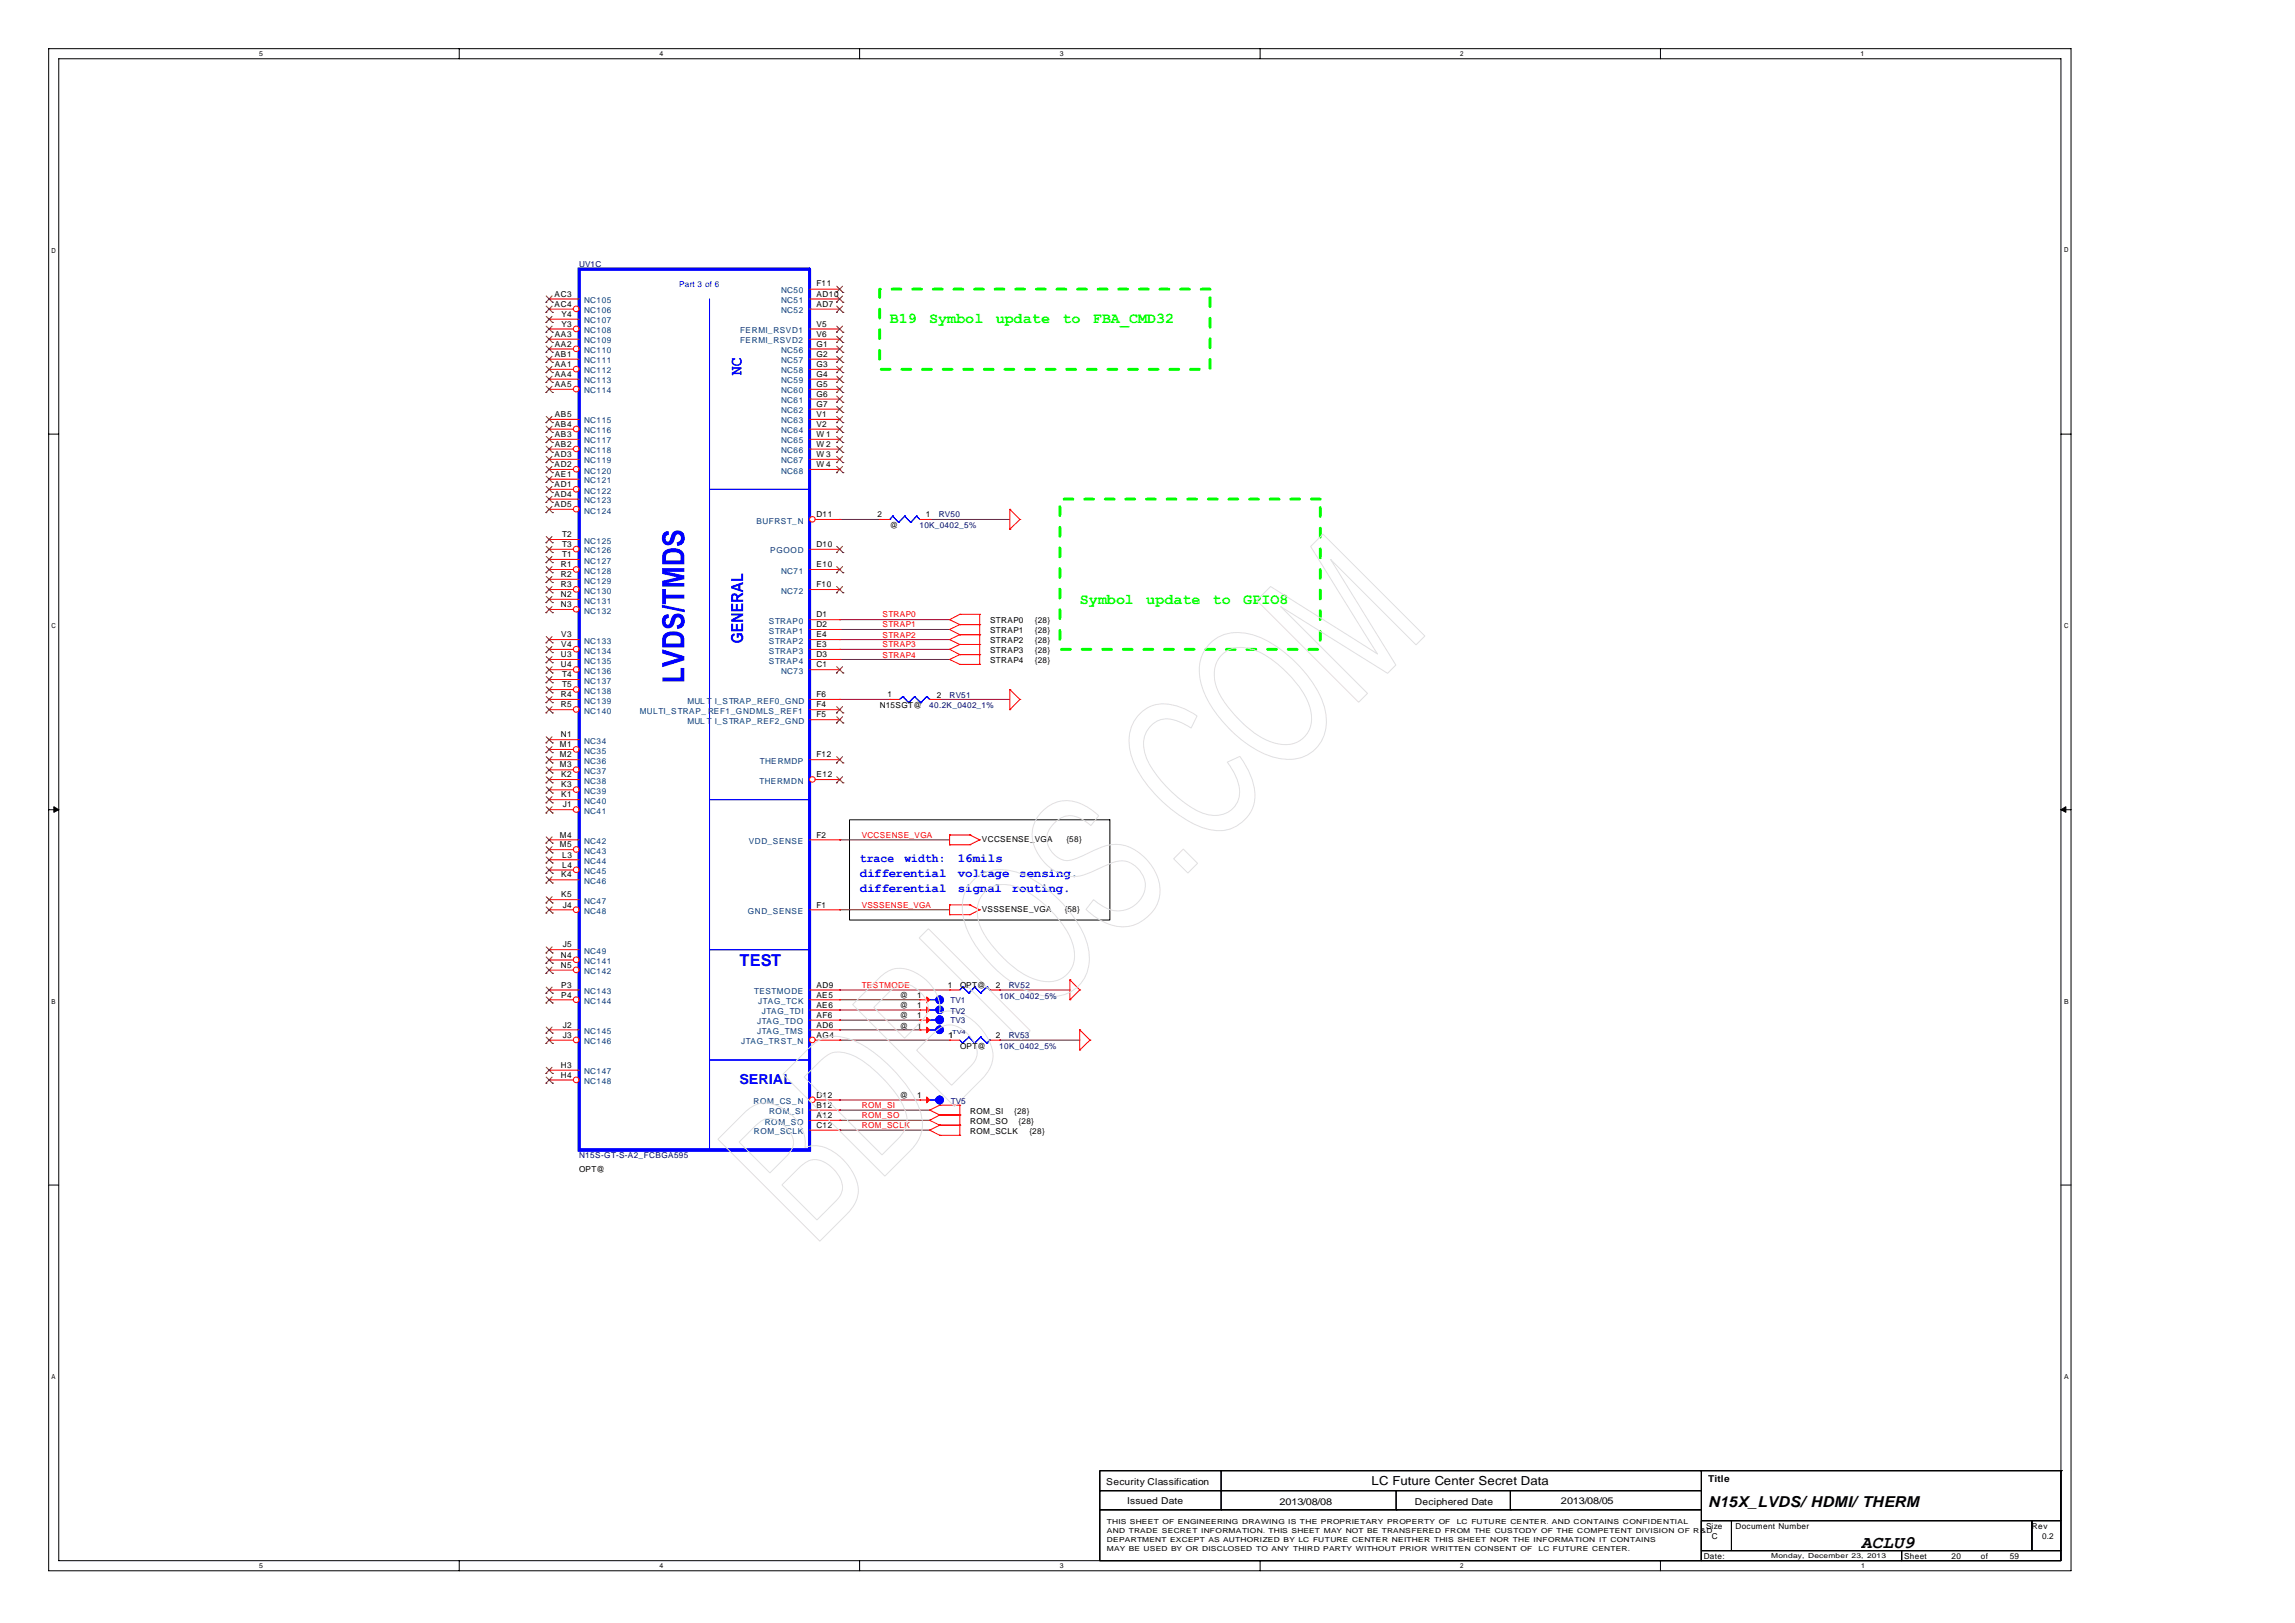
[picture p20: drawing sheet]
<svg xmlns="http://www.w3.org/2000/svg" width="297mm" height="210mm" viewBox="0 0 297 210" stroke-linecap="round" stroke-linejoin="round" font-family="sans-serif">
<defs><g id="words">
<text font-size="2.3" x="240.8" y="200.3">ACLU9</text>
<text font-size="2.1" fill="#00f" x="95.7" y="125">TEST</text>
<g font-size="1.9" fill="#0f0">
<text x="115.1" y="41.8">B19</text>
<text x="120.2" y="41.8">Symbol</text>
<text x="128.8" y="41.8">update</text>
<text x="137.5" y="41.8">to</text>
<text x="141.4" y="41.8">FBA_CMD32</text>
<text x="139.7" y="78.1">Symbol</text>
<text x="148.3" y="78.1">update</text>
<text x="156.9" y="78.1">to</text>
<text x="160.8" y="78.1">GPIO8</text>
</g>
<text font-size="1.9" x="221" y="194.9">N15X_LVDS/HDMI/THERM</text>
<text font-size="1.8" fill="#00f" x="95.7" y="140.2">SERIAL</text>
<g font-size="1.6" fill="#00f">
<text x="111.3" y="111.5">trace</text>
<text x="111.3" y="113.4">differential</text>
<text x="117" y="111.5">width:</text>
<text x="123.9" y="111.5">16mils</text>
<text x="123.9" y="113.4">voltage</text>
<text x="131.9" y="113.4">sensing.</text>
<text x="111.3" y="115.4">differential</text>
<text x="123.9" y="115.4">signal</text>
<text x="130.9" y="115.4">routing.</text>
</g>
<text font-size="1.6" x="177.5" y="192.2">LC Future Center Secret Data</text>
<g font-size="1.2">
<text x="221" y="191.7">Title</text>
<text x="143.2" y="192.1">Security Classification</text>
<text x="145.9" y="194.6">Issued Date</text>
<text x="165.5" y="194.6">2013/08/08</text>
<text x="183.1" y="194.6">Deciphered Date</text>
<text x="202" y="194.6">2013/08/05</text>
</g>
<g font-size="1.1" fill="#00007f">
<text x="74.9" y="34.6">UV1C</text>
<text x="119" y="68.3">10K_0402_5%</text>
<text x="121.5" y="66.9">RV50</text>
<text x="120.2" y="91.6">40.2K_0402_1%</text>
<text x="122.9" y="90.3">RV51</text>
<text x="123" y="129.8">TV1</text>
<text x="123" y="131.1">TV2</text>
<text x="129.3" y="129.2">10K_0402_5%</text>
<text x="130.5" y="127.8">RV52</text>
<text x="123" y="132.4">TV3</text>
<text x="129.3" y="135.7">10K_0402_5%</text>
<text x="130.5" y="134.3">RV53</text>
<text x="123" y="142.8">TV5</text>
<text x="74.9" y="149.9">N15S-GT-S-A2_FCBGA595</text>
</g>
<g font-size="1.1">
<text x="71.8" y="38.4">AC3</text>
<text x="71.8" y="39.7">AC4</text>
<text x="72.7" y="41">Y4</text>
<text x="105.6" y="37">F11</text>
<text x="105.6" y="38.4">AD10</text>
<text x="105.6" y="39.7">AD7</text>
<text x="71.8" y="43.6">AA3</text>
<text x="71.8" y="44.8">AA2</text>
<text x="71.8" y="46.2">AB1</text>
<text x="71.8" y="47.5">AA1</text>
<text x="72.7" y="42.3">Y3</text>
<text x="105.6" y="42.3">V5</text>
<text x="105.6" y="43.6">V6</text>
<text x="105.6" y="44.8">G1</text>
<text x="105.6" y="46.2">G2</text>
<text x="105.6" y="47.5">G3</text>
<text x="71.8" y="48.7">AA4</text>
<text x="71.8" y="50">AA5</text>
<text x="71.8" y="53.9">AB5</text>
<text x="105.6" y="48.7">G4</text>
<text x="105.6" y="50">G5</text>
<text x="105.6" y="51.3">G6</text>
<text x="105.6" y="52.6">G7</text>
<text x="105.6" y="53.9">V1</text>
<text x="71.8" y="59.1">AD3</text>
<text x="71.8" y="55.2">AB4</text>
<text x="71.8" y="56.5">AB3</text>
<text x="71.8" y="57.8">AB2</text>
<text x="105.6" y="55.2">V2</text>
<text x="105.6" y="56.5">W 1</text>
<text x="105.6" y="57.8">W 2</text>
<text x="105.6" y="59.1">W 3</text>
<text x="71.8" y="60.4">AD2</text>
<text x="71.8" y="63">AD1</text>
<text x="71.8" y="64.3">AD4</text>
<text x="71.8" y="65.6">AD5</text>
<text x="71.8" y="61.7">AE1</text>
<text x="105.6" y="60.4">W 4</text>
<text x="72.7" y="69.5">T2</text>
<text x="72.7" y="70.8">T3</text>
<text x="105.6" y="66.9">D11</text>
<text x="105.6" y="70.8">D10</text>
<text x="113.6" y="66.9">2</text>
<text x="115.1" y="68.3">@</text>
<text x="119.8" y="66.9">1</text>
<text x="72.6" y="73.4">R1</text>
<text x="72.6" y="74.7">R2</text>
<text x="72.6" y="76">R3</text>
<text x="72.6" y="77.2">N2</text>
<text x="72.7" y="72.1">T1</text>
<text x="105.6" y="73.4">E10</text>
<text x="105.6" y="76">F10</text>
<text x="72.6" y="78.5">N3</text>
<text x="72.6" y="82.4">V3</text>
<text x="72.6" y="83.7">V4</text>
<text x="105.6" y="79.9">D1</text>
<text x="105.6" y="81.1">D2</text>
<text x="105.6" y="82.4">E4</text>
<text x="105.6" y="83.7">E3</text>
<text x="128.1" y="80.6">STRAP0</text>
<text x="128.1" y="81.9">STRAP1</text>
<text x="128.1" y="83.2">STRAP2</text>
<text x="133.9" y="80.6">{28}</text>
<text x="133.9" y="81.9">{28}</text>
<text x="133.9" y="83.2">{28}</text>
<text x="72.6" y="85">U3</text>
<text x="72.6" y="86.3">U4</text>
<text x="72.7" y="87.6">T4</text>
<text x="72.7" y="88.9">T5</text>
<text x="105.6" y="85">D3</text>
<text x="105.6" y="86.3">C1</text>
<text x="128.1" y="84.5">STRAP3</text>
<text x="128.1" y="85.8">STRAP4</text>
<text x="133.9" y="84.5">{28}</text>
<text x="133.9" y="85.8">{28}</text>
<text x="72.6" y="90.2">R4</text>
<text x="72.6" y="91.5">R5</text>
<text x="72.6" y="95.4">N1</text>
<text x="105.6" y="90.2">F6</text>
<text x="105.6" y="91.5">F4</text>
<text x="105.6" y="92.8">F5</text>
<text x="113.9" y="91.6">N15SGT@</text>
<text x="114.8" y="90.2">1</text>
<text x="121.2" y="90.3">2</text>
<text x="72.4" y="96.7">M1</text>
<text x="72.4" y="98">M2</text>
<text x="72.4" y="99.3">M3</text>
<text x="72.6" y="100.6">K2</text>
<text x="72.6" y="101.9">K3</text>
<text x="105.6" y="98">F12</text>
<text x="105.6" y="100.6">E12</text>
<text x="72.6" y="103.1">K1</text>
<text x="72.8" y="104.5">J1</text>
<text x="72.4" y="108.4">M4</text>
<text x="72.4" y="109.6">M5</text>
<text x="72.6" y="113.5">K4</text>
<text x="72.7" y="110.9">L3</text>
<text x="72.7" y="112.3">L4</text>
<text x="105.6" y="108.4">F2</text>
<text x="127.1" y="108.9">VCCSENSE_VGA</text>
<text x="138" y="108.9">{58}</text>
<text x="72.6" y="116.1">K5</text>
<text x="72.8" y="117.4">J4</text>
<text x="105.6" y="117.4">F1</text>
<text x="127.1" y="118.1">VSSSENSE_VGA</text>
<text x="137.8" y="118.1">{58}</text>
<text x="72.6" y="123.9">N4</text>
<text x="72.6" y="125.2">N5</text>
<text x="72.8" y="122.6">J5</text>
<text x="72.6" y="127.8">P3</text>
<text x="72.6" y="129.1">P4</text>
<text x="105.6" y="127.8">AD9</text>
<text x="105.6" y="129.1">AE5</text>
<text x="105.6" y="130.4">AE6</text>
<text x="105.6" y="131.7">AF6</text>
<text x="116.4" y="129.1">@</text>
<text x="116.4" y="130.4">@</text>
<text x="116.4" y="131.8">@</text>
<text x="118.7" y="129.1">1</text>
<text x="118.7" y="130.4">1</text>
<text x="118.7" y="131.8">1</text>
<text x="122.7" y="127.8">1</text>
<text x="124.2" y="127.8">OPT@</text>
<text x="128.8" y="127.8">2</text>
<text x="72.8" y="133">J2</text>
<text x="72.8" y="134.3">J3</text>
<text x="105.6" y="133">AD6</text>
<text x="105.6" y="134.3">AG4</text>
<text x="116.4" y="133.1">@</text>
<text x="118.7" y="133.1">1</text>
<text x="122.7" y="134.3">1</text>
<text x="124.2" y="135.7">OPT@</text>
<text x="128.9" y="134.3">2</text>
<text x="72.6" y="138.2">H3</text>
<text x="72.6" y="139.4">H4</text>
<text x="105.6" y="142">D12</text>
<text x="105.6" y="143.3">B12</text>
<text x="116.4" y="142.1">@</text>
<text x="118.7" y="142.1">1</text>
<text x="105.6" y="144.6">A12</text>
<text x="105.6" y="145.9">C12</text>
<text x="125.5" y="144.1">ROM_SI</text>
<text x="125.5" y="145.4">ROM_SO</text>
<text x="125.5" y="146.7">ROM_SCLK</text>
<text x="131.3" y="144.1">{28}</text>
<text x="131.8" y="145.4">{28}</text>
<text x="133.2" y="146.7">{28}</text>
<text x="74.9" y="151.6">OPT@</text>
<text x="220.8" y="197.9">Size</text>
<text x="224.6" y="197.9">Document Number</text>
<text x="262.9" y="197.9">Rev</text>
<text x="220.5" y="201.7">Date:</text>
<text x="221.5" y="199.1">C</text>
<text x="246.4" y="201.7">Sheet</text>
<text x="252.5" y="201.7">20</text>
<text x="256.3" y="201.7">of</text>
<text x="260.1" y="201.7">59</text>
<text x="264.2" y="199.1">0.2</text>
</g>
<g font-size="1.1" fill="#003f7f">
<text x="75.6" y="39.2">NC105</text>
<text x="75.6" y="40.5">NC106</text>
<text x="75.6" y="41.8">NC107</text>
<text x="101.1" y="37.9">NC50</text>
<text x="101.1" y="39.2">NC51</text>
<text x="101.1" y="40.5">NC52</text>
<text x="75.6" y="43.1">NC108</text>
<text x="75.6" y="44.4">NC109</text>
<text x="75.6" y="45.7">NC110</text>
<text x="75.6" y="47">NC111</text>
<text x="95.8" y="43.1">FERMI_RSVD1</text>
<text x="95.8" y="44.4">FERMI_RSVD2</text>
<text x="101.1" y="45.7">NC56</text>
<text x="101.1" y="47">NC57</text>
<text x="75.6" y="48.3">NC112</text>
<text x="75.6" y="49.6">NC113</text>
<text x="75.6" y="50.9">NC114</text>
<text x="101.1" y="48.3">NC58</text>
<text x="101.1" y="49.6">NC59</text>
<text x="101.1" y="50.9">NC60</text>
<text x="101.1" y="52.2">NC61</text>
<text x="101.1" y="53.5">NC62</text>
<text x="75.6" y="54.8">NC115</text>
<text x="75.6" y="56.1">NC116</text>
<text x="75.6" y="57.4">NC117</text>
<text x="75.6" y="58.6">NC118</text>
<text x="75.6" y="60">NC119</text>
<text x="101.1" y="54.8">NC63</text>
<text x="101.1" y="56.1">NC64</text>
<text x="101.1" y="57.4">NC65</text>
<text x="101.1" y="58.6">NC66</text>
<text x="101.1" y="60">NC67</text>
<text x="75.6" y="61.3">NC120</text>
<text x="75.6" y="62.5">NC121</text>
<text x="75.6" y="63.9">NC122</text>
<text x="75.6" y="65.1">NC123</text>
<text x="101.1" y="61.3">NC68</text>
<text x="75.6" y="66.4">NC124</text>
<text x="75.6" y="70.3">NC125</text>
<text x="75.6" y="71.6">NC126</text>
<text x="97.9" y="67.8">BUFRST_N</text>
<text x="99.7" y="71.6">PGOOD</text>
<text x="75.6" y="72.9">NC127</text>
<text x="75.6" y="74.2">NC128</text>
<text x="75.6" y="75.5">NC129</text>
<text x="75.6" y="76.8">NC130</text>
<text x="101.1" y="74.2">NC71</text>
<text x="101.1" y="76.8">NC72</text>
<text x="75.6" y="78.1">NC131</text>
<text x="75.6" y="79.4">NC132</text>
<text x="75.6" y="83.3">NC133</text>
<text x="99.5" y="80.7">STRAP0</text>
<text x="99.5" y="82">STRAP1</text>
<text x="99.5" y="83.3">STRAP2</text>
<text x="75.6" y="84.6">NC134</text>
<text x="75.6" y="85.9">NC135</text>
<text x="75.6" y="87.2">NC136</text>
<text x="75.6" y="88.5">NC137</text>
<text x="75.6" y="89.8">NC138</text>
<text x="99.5" y="84.6">STRAP3</text>
<text x="99.5" y="85.9">STRAP4</text>
<text x="101.1" y="87.2">NC73</text>
<text x="75.6" y="91">NC139</text>
<text x="75.6" y="92.3">NC140</text>
<text x="82.8" y="92.3">MULTI_STRAP_ REF1_GNDMLS_REF1</text>
<text x="89" y="91">MUL T</text>
<text x="89" y="93.7">MUL T</text>
<text x="92.5" y="91">I_STRAP_REF0_GND</text>
<text x="92.5" y="93.7">I_STRAP_REF2_GND</text>
<text x="75.6" y="96.2">NC34</text>
<text x="75.6" y="97.5">NC35</text>
<text x="75.6" y="98.8">NC36</text>
<text x="75.6" y="100.1">NC37</text>
<text x="75.6" y="101.4">NC38</text>
<text x="98.3" y="101.4">THERMDN</text>
<text x="98.3" y="98.8">THERMDP</text>
<text x="75.6" y="102.7">NC39</text>
<text x="75.6" y="104">NC40</text>
<text x="75.6" y="105.3">NC41</text>
<text x="75.6" y="109.2">NC42</text>
<text x="75.6" y="110.5">NC43</text>
<text x="75.6" y="111.8">NC44</text>
<text x="75.6" y="113.1">NC45</text>
<text x="96.9" y="109.2">VDD_SENSE</text>
<text x="75.6" y="114.4">NC46</text>
<text x="75.6" y="116.9">NC47</text>
<text x="75.6" y="118.3">NC48</text>
<text x="96.7" y="118.3">GND_SENSE</text>
<text x="75.6" y="123.4">NC49</text>
<text x="75.6" y="124.7">NC141</text>
<text x="75.6" y="126.1">NC142</text>
<text x="75.6" y="128.6">NC143</text>
<text x="75.6" y="129.9">NC144</text>
<text x="97.6" y="128.6">TESTMODE</text>
<text x="98.1" y="129.9">JTAG_TCK</text>
<text x="98.6" y="131.2">JTAG_TDI</text>
<text x="75.6" y="133.8">NC145</text>
<text x="75.6" y="135.1">NC146</text>
<text x="95.9" y="135.1">JTAG_TRST_N</text>
<text x="98" y="132.5">JTAG_TDO</text>
<text x="98" y="133.8">JTAG_TMS</text>
<text x="75.6" y="139">NC147</text>
<text x="75.6" y="140.3">NC148</text>
<text x="97.5" y="142.9">ROM_CS_N</text>
<text x="97.6" y="146.8">ROM_SCLK</text>
<text x="99" y="145.5">ROM_SO</text>
<text x="99.5" y="144.2">ROM_SI</text>
</g>
<text font-size="1.1" fill="#00f" x="87.9" y="37.2">Part 3 of 6</text>
<g font-size="1.1" fill="#f00">
<text x="114.2" y="79.9">STRAP0</text>
<text x="114.2" y="81.2">STRAP1</text>
<text x="114.2" y="82.5">STRAP2</text>
<text x="114.2" y="83.8">STRAP3</text>
<text x="114.2" y="85.1">STRAP4</text>
<text x="111.5" y="108.4">VCCSENSE_VGA</text>
<text x="111.5" y="117.5">VSSSENSE_VGA</text>
<text x="111.5" y="127.8">TESTMODE</text>
<text x="111.5" y="143.4">ROM_SI</text>
<text x="111.5" y="144.7">ROM_SO</text>
<text x="111.5" y="146">ROM_SCLK</text>
</g>
<g font-size=".9">
<text x="33.5" y="7.3">5</text>
<text x="85.3" y="7.3">4</text>
<text x="137.1" y="7.3">3</text>
<text x="189" y="7.3">2</text>
<text x="240.7" y="7.3">1</text>
<text x="6.6" y="32.7">D</text>
<text x="267.1" y="32.6">D</text>
<text x="6.6" y="81.3">C</text>
<text x="267.1" y="81.2">C</text>
<text x="6.6" y="129.9">B</text>
<text x="267.1" y="129.9">B</text>
<text x="6.6" y="178.4">A</text>
<text x="267.1" y="178.4">A</text>
<text x="143.2" y="197.1">THIS SHEET OF ENGINEERING DRAWING IS THE PROPRIETARY PROPERTY OF</text>
<text x="188.5" y="197.1">LC FUTURE CENTER. AND CONTAINS CONFIDENTIAL</text>
<text x="33.5" y="202.9">5</text>
<text x="85.3" y="202.9">4</text>
<text x="137.1" y="202.9">3</text>
<text x="143.2" y="198.3">AND TRADE SECRET INFORMATION. THIS SHEET MAY NOT BE TRANSFERED FROM THE CUSTODY OF THE COMPETENT DIVISION OF R&amp;D</text>
<text x="143.2" y="199.5">DEPARTMENT EXCEPT AS AUTHORIZED BY LC FUTURE CENTER NEITHER THIS SHEET NOR THE INFORMATION IT CONTAINS</text>
<text x="143.2" y="200.7">MAY BE USED BY OR DISCLOSED TO ANY THIRD PARTY WITHOUT PRIOR WRITTEN CONSENT OF</text>
<text x="189" y="202.9">2</text>
<text x="199.1" y="200.7">LC FUTURE CENTER.</text>
<text x="229.2" y="201.5">Monday, December 23, 2013</text>
<text x="240.8" y="202.9">1</text>
</g>
<text font-size=".7" fill="#00007f" x="123.2" y="133.8">TV4</text>
</g></defs>
<g fill="none" stroke="#000" stroke-width=".13">
<path d="M6.3 6.3h261.7v196.9h-261.7zM7.6 7.6h259.1v194.3h-259.1zM59.4 6.3v1.3M111.2 6.3v1.3M163.1 6.3v1.3M214.9 6.3v1.3M6.3 56.2h1.3M266.7 56.2h1.3M6.3 104.8h1.3M7 104.4l.6 .4-.6 .3zM109.9 106.1h33.7v12.9h-33.7zM266.7 104.8l.6-.4v.7z"/>
<path d="M266.7 104.8h1.3M6.3 153.3h1.3M266.7 153.3h1.3M142.3 190.3h77.9v2.5h-77.9zM142.3 192.8h77.9v2.5h-77.9zM142.3 195.3h77.9v6.6h-77.9zM158 192.8h.1M158 195.3h.1M158 190.3v5M180.7 195.3h.1M180.7 192.8v2.5M195.4 195.3h.1"/>
<path d="M195.4 192.8v2.5M220 190.3h46.7M220.2 196.7h3.8v3.9h-3.8zM224 196.7h38.9v3.9h-38.9zM262.9 196.7h3.8v3.9h-3.8zM266.7 190.3h.1M59.4 201.9v1.3M111.2 201.9v1.3M163.1 201.9v1.3M214.9 201.9v1.3M220.2 200.6h25.9v1.3h-25.9zM246.1 200.6h20.6v1.3h-20.6z"/>
</g>
<path d="M7 104.4l.6 .4-.6 .3zM266.7 104.8l.6-.4v.7z" fill="#000"/>
<path d="M156.6 37.4h-42.8v10.4h42.8v-10.4M170.8 64.6h-33.7v19.4h33.7v-19.4" fill="none" stroke="#0f0" stroke-width=".38" stroke-dasharray="1.1 1.5"/>
<g fill="none" stroke="#7f003f" stroke-width=".13">
<path d="M108.7 67.2h.1M108.7 67.2h5.1M120.3 67.2h.1M120.3 67.2h10.4M108.7 82.7h.1M108.7 80.2h.1M108.7 85.3h.1M108.7 84h.1M108.7 90.5h.1M108.7 81.4h.1M108.7 82.7h14.2M108.7 80.2h14.2"/>
<path d="M108.7 85.3h14.2M108.7 84h14.2M108.7 90.5h6.4M108.7 81.4h14.2M121.6 90.5h.1M121.6 90.5h9.1M108.7 108.7h.1M108.7 117.7h.1M108.7 108.7h14.2M108.7 117.7h14.2M108.7 134.6h.1M108.7 133.2h.1"/>
<path d="M108.7 132h.1M108.7 128.1h.1M108.7 130.7h.1M108.7 129.3h.1M108.7 128.1h14.2M108.7 134.6h14.2M108.7 133.2h10.3M108.7 132h10.3M108.7 130.7h10.3M108.7 129.3h10.3M129.3 128.1h.1M129.3 134.6h.1"/>
<path d="M129.3 128.1h9.1M129.3 134.6h10.4M108.7 142.3h.1M108.7 144.9h.1M108.7 143.6h.1M108.7 146.2h.1M108.7 142.3h10.3M108.7 144.9h11.6M108.7 143.6h11.6M108.7 146.2h11.6"/>
</g>
<g fill="none" stroke="#f00" stroke-width=".13">
<path d="M124.2 79.5h.1M124.2 79.5h2.6M124.2 79.5l-1.3 .7M126.8 79.5h.1M126.8 79.5v6.5M130.7 65.9h.1M130.7 68.5h.1M130.7 65.9v2.6M130.7 65.9l1.3 1.3M132 67.2h.1M132 67.2l-1.3 1.3M122.9 80.2h.1"/>
<path d="M122.9 85.3h.1M122.9 84h.1M122.9 82.7h.1M122.9 81.4h.1M122.9 80.2l1.3 .6M122.9 85.3l1.3 .7M122.9 84l1.3 .7M122.9 82.7l1.3 .7M122.9 81.4l1.3 .7M124.2 80.8h.1M124.2 84.7h.1M124.2 86h.1"/>
<path d="M124.2 83.4h.1M124.2 82.1h.1M124.2 80.8h2.6M124.2 84.7h2.6M124.2 84.7l-1.3 .6M124.2 86h2.6M124.2 83.4h2.6M124.2 83.4l-1.3 .6M124.2 82.1h2.6M124.2 82.1l-1.3 .6M124.2 80.8l-1.3 .6M126.8 80.8h.1"/>
<path d="M126.8 86h.1M126.8 84.7h.1M126.8 83.4h.1M126.8 82.1h.1M130.7 89.2h.1M130.7 91.8h.1M130.7 89.2v2.6M130.7 89.2l1.3 1.3M132 90.5h.1M132 90.5l-1.3 1.3M122.9 108h.1M122.9 109.3h.1"/>
<path d="M122.9 117.1h.1M122.9 118.3h.1M122.9 108h2.6M122.9 108v1.3M122.9 117.1v1.2M122.9 109.3h2.6M122.9 117.1h2.6M122.9 118.3h2.6M125.5 108h.1M125.5 109.3h.1M125.5 117.1h.1M125.5 118.3h.1"/>
<path d="M125.5 108l1.3 .7M125.5 117.1l1.3 .6M126.8 108.7h.1M126.8 117.7h.1M126.8 108.7l-1.3 .6M126.8 117.7l-1.3 .6M138.4 126.8h.1M138.4 129.3h.1M138.4 126.8v2.5M138.4 126.8l1.3 1.3M139.7 133.2h.1M139.7 135.8h.1"/>
<path d="M139.7 128.1h.1M139.7 133.2v2.6M139.7 133.2l1.3 1.4M139.7 128.1l-1.3 1.2M141 134.6h.1M141 134.6l-1.3 1.2M120.3 146.2h.1M120.3 144.9h.1M120.3 143.6h.1M120.3 146.2l1.3 .7M120.3 144.9l1.3 .7M120.3 143.6l1.3 .7"/>
<path d="M121.6 145.6h.1M121.6 146.9h.1M121.6 144.3h.1M121.6 143h.1M121.6 145.6h2.6M121.6 145.6l-1.3 .6M121.6 146.9h2.6M121.6 144.3h2.6M121.6 144.3l-1.3 .6M121.6 143h2.6M121.6 143l-1.3 .6M124.2 146.9h.1"/>
<path d="M124.2 145.6h.1M124.2 144.3h.1M124.2 143h.1M124.2 143v3.9"/>
</g>
<path d="M91.8 38.7v110.1M91.8 63.3h13M104.8 63.3h.1M91.8 103.5h13M104.8 103.5h.1M91.8 122.9h13M91.8 137.1h13M104.8 122.9h.1M104.8 137.1h.1M91.8 148.8h.1" fill="none" stroke="#00f" stroke-width=".13"/>
<path d="M74.9 34.8h29.9v114h-29.9z" fill="none" stroke="#00f" stroke-width=".38"/>
<circle cx="74.6" cy="71" r=".36" fill="#fff"/>
<g fill="none" stroke="#f00" stroke-width=".13">
<path d="M71.1 59.4h.1M71.1 59.4h3.8M71.1 71.1h.1M71.1 71.1h3.1"/>
<circle cx="74.6" cy="71" r=".36"/>
</g>
<path d="M70.6 59.8h.1M70.7 59l.8 .8M71.4 59l-.8 .8M71.5 59.8h.1M70.6 71.5h.1M70.7 70.7l.8 .8M71.4 70.7l-.8 .8M71.5 71.5h.1" fill="none" stroke="#7f3f00" stroke-width=".13"/>
<circle cx="74.6" cy="129.3" r=".36" fill="#fff"/>
<g fill="none" stroke="#f00" stroke-width=".13">
<path d="M104.8 38.7h3.9M108.7 38.7h.1M104.8 50.4h3.9M108.7 50.4h.1M71.1 62h.1M71.1 62h3.8M71.1 87.9h.1M71.1 95.7h.1M71.1 87.9h3.8M71.1 95.7h3.8M71.1 129.3h.1M71.1 129.3h3.1"/>
<circle cx="74.6" cy="129.3" r=".36"/>
</g>
<g fill="none" stroke="#7f3f00" stroke-width=".13">
<path d="M108.2 39.1h.1M108.3 38.3l.8 .8M109 38.3l-.8 .8M109.1 39.1h.1M108.2 50.8h.1M108.3 50l.8 .8M109 50l-.8 .8M109.1 50.8h.1M70.6 62.4h.1M70.7 61.6l.8 .8M71.4 61.6l-.8 .8M71.5 62.4h.1"/>
<path d="M70.6 88.3h.1M70.6 96.1h.1M70.7 87.5l.8 .8M70.7 95.3l.8 .8M71.4 87.5l-.8 .8M71.4 95.3l-.8 .8M71.5 88.3h.1M71.5 96.1h.1M70.6 129.8h.1M70.7 129l.8 .8M71.4 129l-.8 .8M71.5 129.8h.1"/>
</g>
<circle cx="74.6" cy="97" r=".36" fill="#fff"/>
<g fill="none" stroke="#f00" stroke-width=".13">
<path d="M104.8 46.5h3.9M108.7 46.5h.1M71.1 77.5h.1M71.1 77.5h3.8M71.1 97h.1M71.1 97h3.1M71.1 122.9h.1M71.1 122.9h3.8"/>
<circle cx="74.6" cy="97" r=".36"/>
</g>
<g fill="none" stroke="#7f3f00" stroke-width=".13">
<path d="M108.2 46.9h.1M108.3 46.1l.8 .8M109 46.1l-.8 .8M109.1 46.9h.1M70.6 78h.1M70.7 77.2l.8 .8M71.4 77.2l-.8 .8M71.5 78h.1M70.6 97.4h.1M70.7 96.6l.8 .8M71.4 96.6l-.8 .8M71.5 97.4h.1"/>
<path d="M70.6 123.3h.1M70.7 122.5l.8 .8M71.4 122.5l-.8 .8M71.5 123.3h.1"/>
</g>
<circle cx="74.6" cy="86.6" r=".36" fill="#fff"/>
<g fill="none" stroke="#f00" stroke-width=".13">
<path d="M71.1 86.6h.1M71.1 86.6h3.1"/>
<circle cx="74.6" cy="86.6" r=".36"/>
</g>
<path d="M70.6 87.1h.1M70.7 86.3l.8 .8M71.4 86.3l-.8 .8M71.5 87.1h.1" fill="none" stroke="#7f3f00" stroke-width=".13"/>
<circle cx="74.6" cy="42.6" r=".36" fill="#fff"/>
<g fill="none" stroke="#f00" stroke-width=".13">
<path d="M71.1 42.6h.1M71.1 42.6h3.1"/>
<circle cx="74.6" cy="42.6" r=".36"/>
</g>
<path d="M70.6 43h.1M70.7 42.2l.8 .8M71.4 42.2l-.8 .8M71.5 43h.1" fill="none" stroke="#7f3f00" stroke-width=".13"/>
<circle cx="74.6" cy="45.1" r=".36" fill="#fff"/>
<g fill="none" stroke="#f00" stroke-width=".13">
<path d="M71.1 45.2h.1M71.1 45.2h3.1M104.8 49.1h3.9M108.7 49.1h.1M71.1 72.4h.1M71.1 72.4h3.8"/>
<circle cx="74.6" cy="45.1" r=".36"/>
</g>
<path d="M70.6 45.6h.1M70.7 44.8l.8 .8M71.4 44.8l-.8 .8M71.5 45.6h.1M108.2 49.5h.1M108.3 48.7l.8 .8M109 48.7l-.8 .8M109.1 49.5h.1M70.6 72.8h.1M70.7 72l.8 .8M71.4 72l-.8 .8M71.5 72.8h.1" fill="none" stroke="#7f3f00" stroke-width=".13"/>
<circle cx="74.6" cy="139.7" r=".36" fill="#fff"/>
<g fill="none" stroke="#f00" stroke-width=".13">
<path d="M71.1 56.8h.1M71.1 56.8h3.8M71.1 139.7h.1M71.1 139.7h3.1"/>
<circle cx="74.6" cy="139.7" r=".36"/>
</g>
<path d="M70.6 57.3h.1M70.7 56.5l.8 .8M71.4 56.5l-.8 .8M71.5 57.3h.1M70.7 139.3l.8 .8M71.4 139.3l-.8 .8M70.6 140.1h.1M71.5 140.1h.1" fill="none" stroke="#7f3f00" stroke-width=".13"/>
<circle cx="74.6" cy="73.7" r=".36" fill="#fff"/>
<g fill="none" stroke="#f00" stroke-width=".13">
<path d="M71.1 46.5h.1M71.1 46.5h3.8M71.1 73.7h.1M71.1 73.7h3.1M71.1 133.2h.1M71.1 133.2h3.8"/>
<circle cx="74.6" cy="73.7" r=".36"/>
</g>
<path d="M70.6 46.9h.1M70.7 46.1l.8 .8M71.4 46.1l-.8 .8M71.5 46.9h.1M70.6 74.1h.1M70.7 73.3l.8 .8M71.4 73.3l-.8 .8M71.5 74.1h.1M70.6 133.7h.1M70.7 132.9l.8 .8M71.4 132.9l-.8 .8M71.5 133.7h.1" fill="none" stroke="#7f3f00" stroke-width=".13"/>
<circle cx="74.6" cy="63.3" r=".36" fill="#fff"/>
<g fill="none" stroke="#f00" stroke-width=".13">
<path d="M71.1 38.7h.1M71.1 38.7h3.8M71.1 41.3h.1M71.1 49.1h.1M71.1 41.3h3.8M71.1 49.1h3.8M104.8 54.3h3.9M104.8 47.8h3.9M108.7 54.3h.1M108.7 47.8h.1M71.1 63.3h.1M71.1 63.3h3.1"/>
<path d="M71.1 103.5h.1M71.1 103.5h3.8"/>
<circle cx="74.6" cy="63.3" r=".36"/>
</g>
<g fill="none" stroke="#7f3f00" stroke-width=".13">
<path d="M70.6 39.1h.1M70.7 38.3l.8 .8M71.4 38.3l-.8 .8M71.5 39.1h.1M70.6 41.7h.1M70.6 49.5h.1M70.7 40.9l.8 .8M70.7 48.7l.8 .8M71.4 40.9l-.8 .8M71.4 48.7l-.8 .8M71.5 41.7h.1M71.5 49.5h.1"/>
<path d="M108.2 54.7h.1M108.2 48.2h.1M108.3 53.9l.8 .8M108.3 47.4l.8 .8M109 53.9l-.8 .8M109 47.4l-.8 .8M109.1 54.7h.1M109.1 48.2h.1M70.6 63.7h.1M70.7 62.9l.8 .8M71.4 62.9l-.8 .8M71.5 63.7h.1"/>
<path d="M70.6 103.9h.1M70.7 103.1l.8 .8M71.4 103.1l-.8 .8M71.5 103.9h.1"/>
</g>
<circle cx="74.6" cy="55.5" r=".36" fill="#fff"/>
<g fill="none" stroke="#f00" stroke-width=".13">
<path d="M71.1 55.5h.1M71.1 55.5h3.1M104.8 55.5h3.9M108.7 55.5h.1"/>
<circle cx="74.6" cy="55.5" r=".36"/>
</g>
<path d="M70.6 56h.1M70.7 55.1l.8 .9M71.4 55.1l-.8 .9M71.5 56h.1M108.2 56h.1M108.3 55.1l.8 .9M109 55.1l-.8 .9M109.1 56h.1" fill="none" stroke="#7f3f00" stroke-width=".13"/>
<circle cx="74.6" cy="76.2" r=".36" fill="#fff"/>
<g fill="none" stroke="#f00" stroke-width=".13">
<path d="M71.1 76.3h.1M71.1 76.3h3.1"/>
<circle cx="74.6" cy="76.2" r=".36"/>
</g>
<path d="M70.6 76.7h.1M70.7 75.9l.8 .8M71.4 75.9l-.8 .8M71.5 76.7h.1" fill="none" stroke="#7f3f00" stroke-width=".13"/>
<circle cx="74.6" cy="134.5" r=".36" fill="#fff"/>
<g fill="none" stroke="#f00" stroke-width=".13">
<path d="M71.1 90.5h.1M71.1 90.5h3.8M71.1 111.2h.1M71.1 111.2h3.8M71.1 134.6h.1M71.1 134.6h3.1"/>
<circle cx="74.6" cy="134.5" r=".36"/>
</g>
<path d="M70.6 90.9h.1M70.7 90.1l.8 .8M71.4 90.1l-.8 .8M71.5 90.9h.1M70.6 111.7h.1M70.7 110.9l.8 .8M71.4 110.9l-.8 .8M71.5 111.7h.1M70.6 135h.1M70.7 134.2l.8 .8M71.4 134.2l-.8 .8M71.5 135h.1" fill="none" stroke="#7f3f00" stroke-width=".13"/>
<circle cx="74.6" cy="78.8" r=".36" fill="#fff"/>
<g fill="none" stroke="#f00" stroke-width=".13">
<path d="M71.1 78.8h.1M71.1 78.8h3.1"/>
<circle cx="74.6" cy="78.8" r=".36"/>
</g>
<path d="M70.6 79.3h.1M70.7 78.5l.8 .8M71.4 78.5l-.8 .8M71.5 79.3h.1" fill="none" stroke="#7f3f00" stroke-width=".13"/>
<circle cx="74.6" cy="125.5" r=".36" fill="#fff"/>
<g fill="none" stroke="#f00" stroke-width=".13">
<path d="M71.1 54.3h.1M71.1 54.3h3.8M104.8 43.9h3.9M108.7 43.9h.1M71.1 74.9h.1M71.1 74.9h3.8M71.1 125.5h.1M71.1 128.1h.1M71.1 125.5h3.1M71.1 128.1h3.8"/>
<circle cx="74.6" cy="125.5" r=".36"/>
</g>
<g fill="none" stroke="#7f3f00" stroke-width=".13">
<path d="M70.6 54.7h.1M70.7 53.9l.8 .8M71.4 53.9l-.8 .8M71.5 54.7h.1M108.2 44.3h.1M108.3 43.5l.8 .8M109 43.5l-.8 .8M109.1 44.3h.1M70.6 75.4h.1M70.7 74.6l.8 .8M71.4 74.6l-.8 .8M71.5 75.4h.1"/>
<path d="M70.6 125.9h.1M70.6 128.5h.1M70.7 125.1l.8 .8M70.7 127.7l.8 .8M71.4 125.1l-.8 .8M71.4 127.7l-.8 .8M71.5 125.9h.1M71.5 128.5h.1"/>
</g>
<circle cx="74.6" cy="89.2" r=".36" fill="#fff"/>
<g fill="none" stroke="#f00" stroke-width=".13">
<path d="M71.1 89.2h.1M71.1 89.2h3.1"/>
<circle cx="74.6" cy="89.2" r=".36"/>
</g>
<path d="M70.6 89.6h.1M70.7 88.8l.8 .8M71.4 88.8l-.8 .8M71.5 89.6h.1" fill="none" stroke="#7f3f00" stroke-width=".13"/>
<circle cx="74.6" cy="47.8" r=".36" fill="#fff"/>
<g fill="none" stroke="#f00" stroke-width=".13">
<path d="M71.1 47.8h.1M71.1 47.8h3.1"/>
<circle cx="74.6" cy="47.8" r=".36"/>
</g>
<path d="M70.6 48.2h.1M70.7 47.4l.8 .8M71.4 47.4l-.8 .8M71.5 48.2h.1" fill="none" stroke="#7f3f00" stroke-width=".13"/>
<circle cx="74.6" cy="112.5" r=".36" fill="#fff"/>
<g fill="none" stroke="#f00" stroke-width=".13">
<path d="M71.1 112.6h.1M71.1 112.6h3.1"/>
<circle cx="74.6" cy="112.5" r=".36"/>
</g>
<path d="M70.6 113h.1M70.7 112.2l.8 .8M71.4 112.2l-.8 .8M71.5 113h.1" fill="none" stroke="#7f3f00" stroke-width=".13"/>
<circle cx="74.6" cy="58.1" r=".36" fill="#fff"/>
<g fill="none" stroke="#f00" stroke-width=".13">
<path d="M71.1 58.1h.1M71.1 58.1h3.1"/>
<circle cx="74.6" cy="58.1" r=".36"/>
</g>
<path d="M70.6 58.5h.1M70.7 57.7l.8 .8M71.4 57.7l-.8 .8M71.5 58.5h.1" fill="none" stroke="#7f3f00" stroke-width=".13"/>
<circle cx="74.6" cy="60.7" r=".36" fill="#fff"/>
<g fill="none" stroke="#f00" stroke-width=".13">
<path d="M71.1 60.7h.1M71.1 60.7h3.1"/>
<circle cx="74.6" cy="60.7" r=".36"/>
</g>
<path d="M70.6 61.2h.1M70.7 60.3l.8 .9M71.4 60.3l-.8 .9M71.5 61.2h.1" fill="none" stroke="#7f3f00" stroke-width=".13"/>
<circle cx="74.6" cy="117.7" r=".36" fill="#fff"/>
<g fill="none" stroke="#f00" stroke-width=".13">
<path d="M71.1 117.7h.1M71.1 113.8h.1M71.1 117.7h3.1M71.1 113.8h3.8"/>
<circle cx="74.6" cy="117.7" r=".36"/>
</g>
<path d="M70.6 118.1h.1M70.6 114.2h.1M70.7 117.3l.8 .8M70.7 113.4l.8 .8M71.4 117.3l-.8 .8M71.4 113.4l-.8 .8M71.5 118.1h.1M71.5 114.2h.1" fill="none" stroke="#7f3f00" stroke-width=".13"/>
<circle cx="74.6" cy="99.6" r=".36" fill="#fff"/>
<g fill="none" stroke="#f00" stroke-width=".13">
<path d="M71.1 99.6h.1M71.1 99.6h3.1"/>
<circle cx="74.6" cy="99.6" r=".36"/>
</g>
<path d="M70.7 99.2l.8 .8M71.4 99.2l-.8 .8M70.6 100h.1M71.5 100h.1" fill="none" stroke="#7f3f00" stroke-width=".13"/>
<circle cx="74.6" cy="104.7" r=".36" fill="#fff"/>
<g fill="none" stroke="#f00" stroke-width=".13">
<path d="M71.1 98.3h.1M71.1 98.3h3.8M71.1 104.8h.1M71.1 104.8h3.1"/>
<circle cx="74.6" cy="104.7" r=".36"/>
</g>
<path d="M70.6 98.7h.1M70.7 97.9l.8 .8M71.4 97.9l-.8 .8M71.5 98.7h.1M70.6 105.2h.1M70.7 104.4l.8 .8M71.4 104.4l-.8 .8M71.5 105.2h.1" fill="none" stroke="#7f3f00" stroke-width=".13"/>
<circle cx="74.6" cy="91.8" r=".36" fill="#fff"/>
<g fill="none" stroke="#f00" stroke-width=".13">
<path d="M71.1 91.8h.1M71.1 91.8h3.1"/>
<circle cx="74.6" cy="91.8" r=".36"/>
</g>
<path d="M70.6 92.2h.1M70.7 91.4l.8 .8M71.4 91.4l-.8 .8M71.5 92.2h.1" fill="none" stroke="#7f3f00" stroke-width=".13"/>
<circle cx="74.6" cy="40" r=".36" fill="#fff"/>
<g fill="none" stroke="#f00" stroke-width=".13">
<path d="M71.1 40h.1M71.1 40h3.1M104.8 51.6h3.9M108.7 51.6h.1M71.1 100.9h.1M71.1 100.9h3.8"/>
<circle cx="74.6" cy="40" r=".36"/>
</g>
<path d="M70.7 39.6l.8 .8M71.4 39.6l-.8 .8M70.6 40.4h.1M71.5 40.4h.1M108.2 52.1h.1M108.3 51.2l.8 .9M109 51.2l-.8 .9M109.1 52.1h.1M70.6 101.3h.1M70.7 100.5l.8 .8M71.4 100.5l-.8 .8M71.5 101.3h.1" fill="none" stroke="#7f3f00" stroke-width=".13"/>
<circle cx="74.6" cy="65.9" r=".36" fill="#fff"/>
<g fill="none" stroke="#f00" stroke-width=".13">
<path d="M104.8 42.6h3.9M108.7 42.6h.1M71.1 65.9h.1M71.1 65.9h3.1"/>
<circle cx="74.6" cy="65.9" r=".36"/>
</g>
<path d="M108.2 43h.1M108.3 42.2l.8 .8M109 42.2l-.8 .8M109.1 43h.1M70.6 66.3h.1M70.7 65.5l.8 .8M71.4 65.5l-.8 .8M71.5 66.3h.1" fill="none" stroke="#7f3f00" stroke-width=".13"/>
<circle cx="74.6" cy="102.2" r=".36" fill="#fff"/>
<g fill="none" stroke="#f00" stroke-width=".13">
<path d="M71.1 102.2h.1M71.1 102.2h3.1"/>
<circle cx="74.6" cy="102.2" r=".36"/>
</g>
<path d="M70.6 102.6h.1M70.7 101.8l.8 .8M71.4 101.8l-.8 .8M71.5 102.6h.1" fill="none" stroke="#7f3f00" stroke-width=".13"/>
<circle cx="74.6" cy="124.2" r=".36" fill="#fff"/>
<g fill="none" stroke="#f00" stroke-width=".13">
<path d="M71.1 116.4h.1M71.1 116.4h3.8M71.1 124.2h.1M71.1 138.4h.1M71.1 124.2h3.1M71.1 138.4h3.8"/>
<circle cx="74.6" cy="124.2" r=".36"/>
</g>
<path d="M70.6 116.8h.1M70.7 116l.8 .8M71.4 116l-.8 .8M71.5 116.8h.1M70.6 124.6h.1M70.6 138.9h.1M70.7 123.8l.8 .8M70.7 138.1l.8 .8M71.4 123.8l-.8 .8M71.4 138.1l-.8 .8M71.5 124.6h.1M71.5 138.9h.1" fill="none" stroke="#7f3f00" stroke-width=".13"/>
<circle cx="74.6" cy="50.3" r=".36" fill="#fff"/>
<g fill="none" stroke="#f00" stroke-width=".13">
<path d="M104.8 40h3.9M108.7 40h.1M71.1 50.4h.1M71.1 50.4h3.1M104.8 52.9h3.9M104.8 45.2h3.9M108.7 52.9h.1M108.7 45.2h.1M71.1 64.6h.1M71.1 64.6h3.8M71.1 85.3h.1M71.1 85.3h3.8"/>
<circle cx="74.6" cy="50.3" r=".36"/>
</g>
<g fill="none" stroke="#7f3f00" stroke-width=".13">
<path d="M108.3 39.6l.8 .8M109 39.6l-.8 .8M70.6 50.8h.1M70.7 50l.8 .8M71.4 50l-.8 .8M71.5 50.8h.1M108.2 53.4h.1M108.2 40.4h.1M108.2 45.6h.1M108.3 52.6l.8 .8M108.3 44.8l.8 .8M109 52.6l-.8 .8"/>
<path d="M109 44.8l-.8 .8M109.1 53.4h.1M109.1 40.4h.1M109.1 45.6h.1M70.6 65h.1M70.7 64.2l.8 .8M71.4 64.2l-.8 .8M71.5 65h.1M70.6 85.7h.1M70.7 84.9l.8 .8M71.4 84.9l-.8 .8M71.5 85.7h.1"/>
</g>
<circle cx="74.6" cy="109.9" r=".36" fill="#fff"/>
<g fill="none" stroke="#f00" stroke-width=".13">
<path d="M71.1 43.9h.1M71.1 43.9h3.8M71.1 69.8h.1M71.1 69.8h3.8M71.1 82.7h.1M71.1 82.7h3.8M71.1 109.9h.1M71.1 108.7h.1M71.1 109.9h3.1M71.1 108.7h3.8"/>
<circle cx="74.6" cy="109.9" r=".36"/>
</g>
<g fill="none" stroke="#7f3f00" stroke-width=".13">
<path d="M70.6 44.3h.1M70.7 43.5l.8 .8M71.4 43.5l-.8 .8M71.5 44.3h.1M70.6 70.2h.1M70.7 69.4l.8 .8M71.4 69.4l-.8 .8M71.5 70.2h.1M70.6 83.2h.1M70.7 82.4l.8 .8M71.4 82.4l-.8 .8M71.5 83.2h.1"/>
<path d="M70.6 110.3h.1M70.6 109.1h.1M70.7 109.5l.8 .8M70.7 108.3l.8 .8M71.4 109.5l-.8 .8M71.4 108.3l-.8 .8M71.5 110.3h.1M71.5 109.1h.1"/>
</g>
<circle cx="74.6" cy="84" r=".36" fill="#fff"/>
<g fill="none" stroke="#f00" stroke-width=".13">
<path d="M71.1 84h.1M71.1 84h3.1M104.8 81.4h3.9M104.8 98.3h3.9M108.7 81.4h.1M108.7 98.3h.1M104.8 128.1h3.9M104.8 129.3h3.9M108.7 128.1h.1M108.7 129.3h.1"/>
<circle cx="74.6" cy="84" r=".36"/>
</g>
<path d="M70.6 84.4h.1M70.7 83.6l.8 .8M71.4 83.6l-.8 .8M71.5 84.4h.1M108.2 98.7h.1M108.3 97.9l.8 .8M109 97.9l-.8 .8M109.1 98.7h.1" fill="none" stroke="#7f3f00" stroke-width=".13"/>
<circle cx="105.1" cy="100.8" r=".36" fill="#fff"/>
<g fill="none" stroke="#f00" stroke-width=".13">
<path d="M104.8 84h3.9M104.8 82.7h3.9M104.8 85.3h3.9M108.7 84h.1M108.7 82.7h.1M108.7 85.3h.1M105.5 100.9h3.2M108.7 100.9h.1M104.8 133.2h3.9M104.8 132h3.9M108.7 133.2h.1M108.7 132h.1"/>
<path d="M104.8 143.6h3.9M104.8 146.2h3.9M108.7 143.6h.1M108.7 146.2h.1"/>
<circle cx="105.1" cy="100.8" r=".36"/>
</g>
<path d="M108.2 101.3h.1M108.3 100.5l.8 .8M109 100.5l-.8 .8M109.1 101.3h.1" fill="none" stroke="#7f3f00" stroke-width=".13"/>
<circle cx="105.1" cy="67.2" r=".36" fill="#fff"/>
<g fill="none" stroke="#f00" stroke-width=".13">
<path d="M105.5 67.2h3.2M108.7 67.2h.1"/>
<circle cx="105.1" cy="67.2" r=".36"/>
</g>
<circle cx="105.1" cy="142.3" r=".36" fill="#fff"/>
<g fill="none" stroke="#f00" stroke-width=".13">
<path d="M104.8 80.2h3.9M104.8 90.5h3.9M108.7 80.2h.1M108.7 90.5h.1M104.8 108.7h3.9M104.8 117.7h3.9M108.7 108.7h.1M108.7 117.7h.1M104.8 144.9h3.9M105.5 142.3h3.2M108.7 142.3h.1M108.7 144.9h.1"/>
<circle cx="105.1" cy="142.3" r=".36"/>
</g>
<circle cx="105.1" cy="134.5" r=".36" fill="#fff"/>
<g fill="none" stroke="#f00" stroke-width=".13">
<path d="M104.8 37.4h3.9M108.7 37.4h.1M104.8 56.8h3.9M104.8 58.1h3.9M104.8 59.4h3.9M108.7 56.8h.1M108.7 58.1h.1M108.7 59.4h.1M104.8 60.7h3.9M104.8 71.1h3.9M104.8 73.7h3.9M104.8 76.3h3.9"/>
<path d="M108.7 60.7h.1M108.7 71.1h.1M108.7 73.7h.1M108.7 76.3h.1M104.8 86.6h3.9M104.8 91.8h3.9M104.8 93.1h3.9M108.7 86.6h.1M108.7 91.8h.1M108.7 93.1h.1M104.8 130.7h3.9M105.5 134.6h3.2"/>
<path d="M108.7 134.6h.1M108.7 130.7h.1"/>
<circle cx="105.1" cy="134.5" r=".36"/>
</g>
<g fill="none" stroke="#7f3f00" stroke-width=".13">
<path d="M108.2 37.8h.1M108.3 37l.8 .8M109 37l-.8 .8M109.1 37.8h.1M108.2 57.3h.1M108.2 58.5h.1M108.2 59.8h.1M108.3 56.5l.8 .8M108.3 57.7l.8 .8M108.3 59l.8 .8M109 56.5l-.8 .8M109 57.7l-.8 .8"/>
<path d="M109 59l-.8 .8M109.1 57.3h.1M109.1 58.5h.1M109.1 59.8h.1M108.2 61.2h.1M108.2 71.5h.1M108.2 74.1h.1M108.2 76.7h.1M108.3 60.3l.8 .9M108.3 70.7l.8 .8M108.3 73.3l.8 .8M108.3 75.9l.8 .8"/>
<path d="M109 60.3l-.8 .9M109 70.7l-.8 .8M109 73.3l-.8 .8M109 75.9l-.8 .8M109.1 61.2h.1M109.1 71.5h.1M109.1 74.1h.1M109.1 76.7h.1M108.2 87.1h.1M108.2 92.2h.1M108.2 93.5h.1M108.3 86.3l.8 .8"/>
<path d="M108.3 91.4l.8 .8M108.3 92.7l.8 .8M109 86.3l-.8 .8M109 91.4l-.8 .8M109 92.7l-.8 .8M109.1 87.1h.1M109.1 92.2h.1M109.1 93.5h.1"/>
</g>
<circle cx="121.6" cy="131.9" r=".5" fill="#00f"/>
<g fill="none" stroke="#00f" stroke-width=".13">
<path d="M120.3 132h.8M121.1 132h.1"/>
<circle cx="121.6" cy="131.9" r=".5"/>
</g>
<circle cx="121.6" cy="131.9" r=".5" fill="#00f"/>
<g fill="none" stroke="#00f" stroke-width=".13">
<path d="M120.3 132h.8M121.1 132h.1"/>
<circle cx="121.6" cy="131.9" r=".5"/>
</g>
<path d="M119.9 131.6l.4 .4-.4 .4z" fill="#f00"/>
<path d="M119 132h.1M119 132h1.3M119.9 131.6l.4 .4-.4 .4z" fill="none" stroke="#f00" stroke-width=".13"/>
<circle cx="121.6" cy="142.3" r=".5" fill="#00f"/>
<g fill="none" stroke="#00f" stroke-width=".13">
<path d="M120.3 142.3h.8M121.1 142.3h.1"/>
<circle cx="121.6" cy="142.3" r=".5"/>
</g>
<circle cx="121.6" cy="142.3" r=".5" fill="#00f"/>
<g fill="none" stroke="#00f" stroke-width=".13">
<path d="M120.3 142.3h.8M121.1 142.3h.1"/>
<circle cx="121.6" cy="142.3" r=".5"/>
</g>
<path d="M119.9 141.9l.4 .4-.4 .4z" fill="#f00"/>
<path d="M113.8 67.2h.1M113.8 67.2h1.3M119 67.2h1.3M120.3 67.2h.1M122.9 128.1h.1M122.9 128.1h1.3M128.1 128.1h1.2M129.3 128.1h.1M119 142.3h.1M119 142.3h1.3M119.9 141.9l.4 .4-.4 .4z" fill="none" stroke="#f00" stroke-width=".13"/>
<g fill="none" stroke="#00f" stroke-width=".13">
<path d="M115.1 67.2h.1M115.5 66.8h.1M115.5 66.8l.8 .8M115.5 66.8l-.4 .4M116.3 67.6h.1M117.1 66.8h.1M117.1 66.8l.7 .8M117.1 66.8l-.8 .8M117.8 67.6h.1M118.6 66.8h.1M118.6 66.8l.4 .4M118.6 66.8l-.8 .8"/>
<path d="M124.6 127.7h.1M124.6 127.7l-.4 .4M124.6 127.7l.8 .8M125.4 128.5h.1M126.1 127.7h.1M126.1 127.7l-.7 .8M126.1 127.7l.8 .8M126.9 128.5h.1M127.7 127.7h.1M127.7 127.7l-.8 .8M127.7 127.7l.4 .4M128.1 128.1h.1"/>
</g>
<circle cx="121.6" cy="133.2" r=".49" fill="#00f"/>
<g fill="none" stroke="#00f" stroke-width=".13">
<path d="M120.3 133.2h.8M121.1 133.2h.1"/>
<circle cx="121.6" cy="133.2" r=".49"/>
</g>
<circle cx="121.6" cy="133.2" r=".49" fill="#00f"/>
<g fill="none" stroke="#00f" stroke-width=".13">
<path d="M120.3 133.2h.8M121.1 133.2h.1"/>
<circle cx="121.6" cy="133.2" r=".49"/>
</g>
<path d="M119.9 132.9l.4 .3-.4 .4z" fill="#f00"/>
<path d="M115.1 90.5h.1M115.1 90.5h1.3M120.3 90.5h1.3M121.6 90.5h.1M119 133.2h.1M119 133.2h1.3M119.9 132.9l.4 .3-.4 .4z" fill="none" stroke="#f00" stroke-width=".13"/>
<path d="M116.8 90.1h.1M116.8 90.1l-.4 .4M116.8 90.1l.8 .8M117.6 90.9h.1M118.3 90.1h.1M118.3 90.1l-.7 .8M118.3 90.1l.9 .8M119.2 90.9h.1M119.9 90.1h.1M119.9 90.1l-.7 .8M119.9 90.1l.4 .4M120.3 90.5h.1" fill="none" stroke="#00f" stroke-width=".13"/>
<circle cx="121.6" cy="130.6" r=".49" fill="#00f"/>
<g fill="none" stroke="#00f" stroke-width=".13">
<path d="M120.3 130.7h.8M121.1 130.7h.1"/>
<circle cx="121.6" cy="130.6" r=".49"/>
</g>
<circle cx="121.6" cy="130.6" r=".49" fill="#00f"/>
<g fill="none" stroke="#00f" stroke-width=".13">
<path d="M120.3 130.7h.8M121.1 130.7h.1"/>
<circle cx="121.6" cy="130.6" r=".49"/>
</g>
<path d="M119.9 130.3l.4 .4-.4 .3z" fill="#f00"/>
<path d="M119 130.7h.1M119 130.7h1.3M119.9 130.3l.4 .4-.4 .3z" fill="none" stroke="#f00" stroke-width=".13"/>
<circle cx="121.6" cy="129.4" r=".5" fill="#00f"/>
<g fill="none" stroke="#00f" stroke-width=".13">
<path d="M120.3 129.3h.8M121.1 129.3h.1"/>
<circle cx="121.6" cy="129.4" r=".5"/>
</g>
<circle cx="121.6" cy="129.4" r=".5" fill="#00f"/>
<g fill="none" stroke="#00f" stroke-width=".13">
<path d="M120.3 129.3h.8M121.1 129.3h.1"/>
<circle cx="121.6" cy="129.4" r=".5"/>
</g>
<path d="M119.9 129l.4 .3-.4 .4z" fill="#f00"/>
<path d="M119 129.3h.1M119 129.3h1.3M119.9 129l.4 .3-.4 .4zM122.9 134.6h.1M122.9 134.6h1.3M128.1 134.6h1.2M129.3 134.6h.1" fill="none" stroke="#f00" stroke-width=".13"/>
<path d="M124.2 134.6l.4 .3M124.6 134.9h.1M125.4 134.2h.1M125.4 134.2l-.8 .7M125.4 134.2l.7 .7M126.1 134.9h.1M126.9 134.2h.1M126.9 134.2l-.8 .7M126.9 134.2l.8 .7M127.7 134.9h.1M128.1 134.6h.1M128.1 134.6l-.4 .3" fill="none" stroke="#00f" stroke-width=".13"/>
<g fill="#00f">
<path d="M94.7 47.4h.1l.1 .1h1.1v.2l-.9 .5h.6a.12 .12 0 0 1 .1-.2 .12 .12 0 0 1 .2 .1v.3a.11 .11 0 0 1-.1 .1 .11 .11 0 0 1-.2-.1h-.8a.11 .11 0 0 1-.1 .2 .11 .11 0 0 1-.1-.2v-.2l.9-.5h-.7a.12 .12 0 0 1 0 .2 .12 .12 0 0 1-.2-.1z" fill-rule="evenodd"/>
<path d="M94.7 46.4h.1a.24 .24 0 0 1 .4 .1 .37 .37 0 0 0-.3 .5 .37 .37 0 0 0 .5 .1 .46 .46 0 0 0 .2-.7v-.1a.3 .3 0 0 1 .4 .1 .3 .3 0 0 1 0 .4 .67 .67 0 0 1-.8 .6 .67 .67 0 0 1-.5-.9z" fill-rule="evenodd"/>
<path d="M94.7 82.1l.3-.2 .1 .3-.2 .2a.54 .54 0 0 0 .4 .5 .54 .54 0 0 0 .6-.4l-.1-.3h-.2v.3h-.3v-.6h.2a.54 .54 0 0 1 .6 .2 .54 .54 0 0 1 .1 .6 .85 .85 0 0 1-.9 .5 .85 .85 0 0 1-.7-.7z" fill-rule="evenodd"/>
<path d="M94.6 80.7h.3v.7h.3v-.7h.3v.7h.4v-.7h.3v1h-1.6z" fill-rule="evenodd"/>
<path d="M94.6 79.4h1.6v.2l-1.1 .6h1.1v.2h-1.6v-.2l1-.6h-1z" fill-rule="evenodd"/>
<path d="M94.6 78.1h.3v.7h.3v-.7h.3v.7h.4v-.7h.3v1h-1.6z" fill-rule="evenodd"/>
<path d="M94.7 76.9l.3-.1a.4 .4 0 0 1 .5 .3l.7-.5a.36 .36 0 0 1-.4 .6 .35 .35 0 0 0-.3 .4h.7v.2h-1.6v-.7zM94.9 77.1v.5h.4l-.1-.5z" fill-rule="evenodd"/>
<path d="M94.6 75.8l1.6-.5v.3l-.4 .1v.5l.4 .2v.2l-1.6-.5zM95 76l.5 .2v-.4z" fill-rule="evenodd"/>
<path d="M94.6 74.9h1.3v-.7h.3v.9h-1.6z" fill-rule="evenodd"/>
<path d="M85.7 87.7h2.4v-1.3h.5v1.8h-2.9z" fill-rule="evenodd"/>
<path d="M85.7 84l2.9 .9v.5l-2.9 .9v-.5l2.1-.7-2.1-.6z" fill-rule="evenodd"/>
<path d="M85.9 82.1a1.93 1.93 0 0 1 2.5 .1l.1 .4 .1 1.2h-2.9a2.47 2.47 0 0 1 .2-1.7zM86.3 82.4l-.1 .2v.7h1.9a.74 .74 0 0 0-.5-1 1.83 1.83 0 0 0-1.3 .1z" fill-rule="evenodd"/>
<path d="M85.9 79.7l.6-.3v.5a.43 .43 0 0 0-.4 .5 .43 .43 0 0 0 .4 .4l.1-.1a1.42 1.42 0 0 1 .9-1.3 1 1 0 0 1 1.1 .9 1 1 0 0 1-1 1.1v-.5a.51 .51 0 0 0 .5-.5 .51 .51 0 0 0-.5-.5l-.1 .1a1.65 1.65 0 0 1-.8 1.3 .92 .92 0 0 1-1-.5 .92 .92 0 0 1 .2-1.1z" fill-rule="evenodd"/>
<path d="M85.6 78.2l3 .7v.3l-3-.6z" fill-rule="evenodd"/>
<path d="M85.7 76.2h.5v.7h2.4v.5h-2.4v.8h-.5z" fill-rule="evenodd"/>
<path d="M85.7 73.5h2.9v.5h-2.3l2.3 .5v.4l-2.3 .5h2.3v.5h-2.9v-.8l1.9-.4-1.9-.4z" fill-rule="evenodd"/>
<path d="M85.9 71.4a1.92 1.92 0 0 1 2.5 0l.1 .5 .1 1.1h-2.9a2.47 2.47 0 0 1 .2-1.6zM86.3 71.6l-.1 .3v.6h1.9v-.2a.65 .65 0 0 0-.8-.8h-.5z" fill-rule="evenodd"/>
<path d="M85.9 68.9l.6-.2v.5a.43 .43 0 0 0-.4 .4 .43 .43 0 0 0 .4 .5l.1-.2a1.41 1.41 0 0 1 .9-1.3 1 1 0 0 1 1.1 1 1 1 0 0 1-1 1v-.5a.51 .51 0 0 0 .5-.4 .51 .51 0 0 0-.5-.6l-.1 .1a1.66 1.66 0 0 1-.8 1.3 .92 .92 0 0 1-1-.5 .92 .92 0 0 1 .2-1.1z" fill-rule="evenodd"/>
</g>
<g fill="none" stroke="#e0e0e0" stroke-width=".13">
<path d="M163.3 77l1.1-1.1 13.9 8.7-8.7-13.9 1.6-1.6 13.2 13.2-1.2 1.1-11-11 8.4 13.6-1.1 1.1-13.8-8.6 11.2 11.2-1.1 1.2-13.2-13.2zM147.5 92.3a4.5 4.5 0 0 1 5-.9l1.2 .5 1.2 .7-.8 1.6a5 5 0 0 0-3.9-1.1 3.4 3.4 0 0 0-2 4.6 15.4 15.4 0 0 0 5.8 6.7 4.7 4.7 0 0 0 4.8 .7 3.1 3.1 0 0 0 1.3-4.1 9 9 0 0 0-1.3-2.4l1.6-.7a8.3 8.3 0 0 1 1.9 5.9 4.8 4.8 0 0 1-6.5 3.3 17.3 17.3 0 0 1-9.1-8.5 5.6 5.6 0 0 1 .8-6.3zM156.6 83.2a5.5 5.5 0 0 1 5.9-.9 16.2 16.2 0 0 1 8.8 8.8 5.3 5.3 0 0 1-2 6.5 6.5 6.5 0 0 1-6.2-.3 16.4 16.4 0 0 1-7.6-8.4 5.3 5.3 0 0 1 1.1-5.7zM158.1 84.7a4.1 4.1 0 0 1 4.7-.4 14.4 14.4 0 0 1 6.6 6.9 3.7 3.7 0 0 1-1.1 4.6 4.7 4.7 0 0 1-4.8-.2 15.6 15.6 0 0 1-5.9-6.3 4.1 4.1 0 0 1 .5-4.6zM125.9 113.9a5.5 5.5 0 0 1 5.9-1 16.2 16.2 0 0 1 8.8 8.9 5.3 5.3 0 0 1-1.9 6.5 6.5 6.5 0 0 1-6.3-.3 16.3 16.3 0 0 1-7.5-8.5 5.3 5.3 0 0 1 1-5.6zM127.4 115.4a4.1 4.1 0 0 1 4.7-.4 14.4 14.4 0 0 1 6.6 6.9 3.7 3.7 0 0 1-1.1 4.5 4.7 4.7 0 0 1-4.8-.2 15.6 15.6 0 0 1-5.9-6.2 4.1 4.1 0 0 1 .5-4.6zM134.9 105a4.5 4.5 0 0 1 6-.4l1.3 .9-1 1.3a3.7 3.7 0 0 0-3.5-1.2 3.4 3.4 0 0 0-2.2 3 2.85 2.85 0 0 0 3 2.7l.9-.3a23.3 23.3 0 0 1 4-1.7 5.5 5.5 0 0 1 5.4 2.5 4.9 4.9 0 0 1 .4 6.1 4.9 4.9 0 0 1-6.8 1.2l-1-.7-.9-.7 1-1.3a4.8 4.8 0 0 0 3.5 1.4 3.4 3.4 0 0 0 3.1-4.1 3.2 3.2 0 0 0-4.9-1.8l-1.2 .6a5.6 5.6 0 0 1-4.3 .7 6.1 6.1 0 0 1-4.1-5.2 4.2 4.2 0 0 1 1.3-3zM153.1 109.8l1.9 1.9-1.3 1.2-1.8-1.8zM104.1 139.3l.3-.3a15.4 15.4 0 0 1 3-2.7 4.5 4.5 0 0 1 3.9 .7 16.5 16.5 0 0 1 5.8 6.5 3.3 3.3 0 0 1-1.1 4l-1.9 1.9zM104.4 135.9a4.6 4.6 0 0 1 4.6-1.7 13.6 13.6 0 0 1 6.7 4.4 12 12 0 0 1 3.7 6.6 5.1 5.1 0 0 1-2.1 4.2l-2.8 2.8-13.2-13.2zM112.2 128l1.5-1.4a3.7 3.7 0 0 1 5.2-.5 5.3 5.3 0 0 1 2.7 4.9 4.4 4.4 0 0 1 4.5 1.2 6.4 6.4 0 0 1 2.4 4.6 5.1 5.1 0 0 1-2.1 3.4l-2.9 3-13.2-13.2zM113.8 129.6a10.6 10.6 0 0 1 2.6-2.3 2.74 2.74 0 0 1 2.7 1.1 2.42 2.42 0 0 1 .7 3l-.4 .6-2.3 2.3-4-4z"/>
<path d="M119.2 121l.9-.8 13.2 13.1-1.2 1.2-13.2-13.2zM119.3 135.2a11.8 11.8 0 0 1 2.9-2.5 3.5 3.5 0 0 1 3.6 1.7 2.49 2.49 0 0 1-.4 3.8l-2.3 2.2-4.5-4.5zM94.3 145.9l2-1.9a3.7 3.7 0 0 1 5.1-.5 5.3 5.3 0 0 1 2.8 5 4.4 4.4 0 0 1 4.5 1.1 6.4 6.4 0 0 1 2.4 4.7 5.2 5.2 0 0 1-2.1 3.3l-2.9 3-13.2-13.2zM95.6 147.8l.8-.8a10.5 10.5 0 0 1 2.6-2.2 2.75 2.75 0 0 1 2.7 1 2.42 2.42 0 0 1 .7 3l-.5 .6-2.3 2.3zM101.9 152.6a11.8 11.8 0 0 1 2.9-2.5 3.5 3.5 0 0 1 3.6 1.7 2.49 2.49 0 0 1-.5 3.8l-2.2 2.2-4.5-4.5z"/>
</g>
<use href="#words"/>
</svg>
